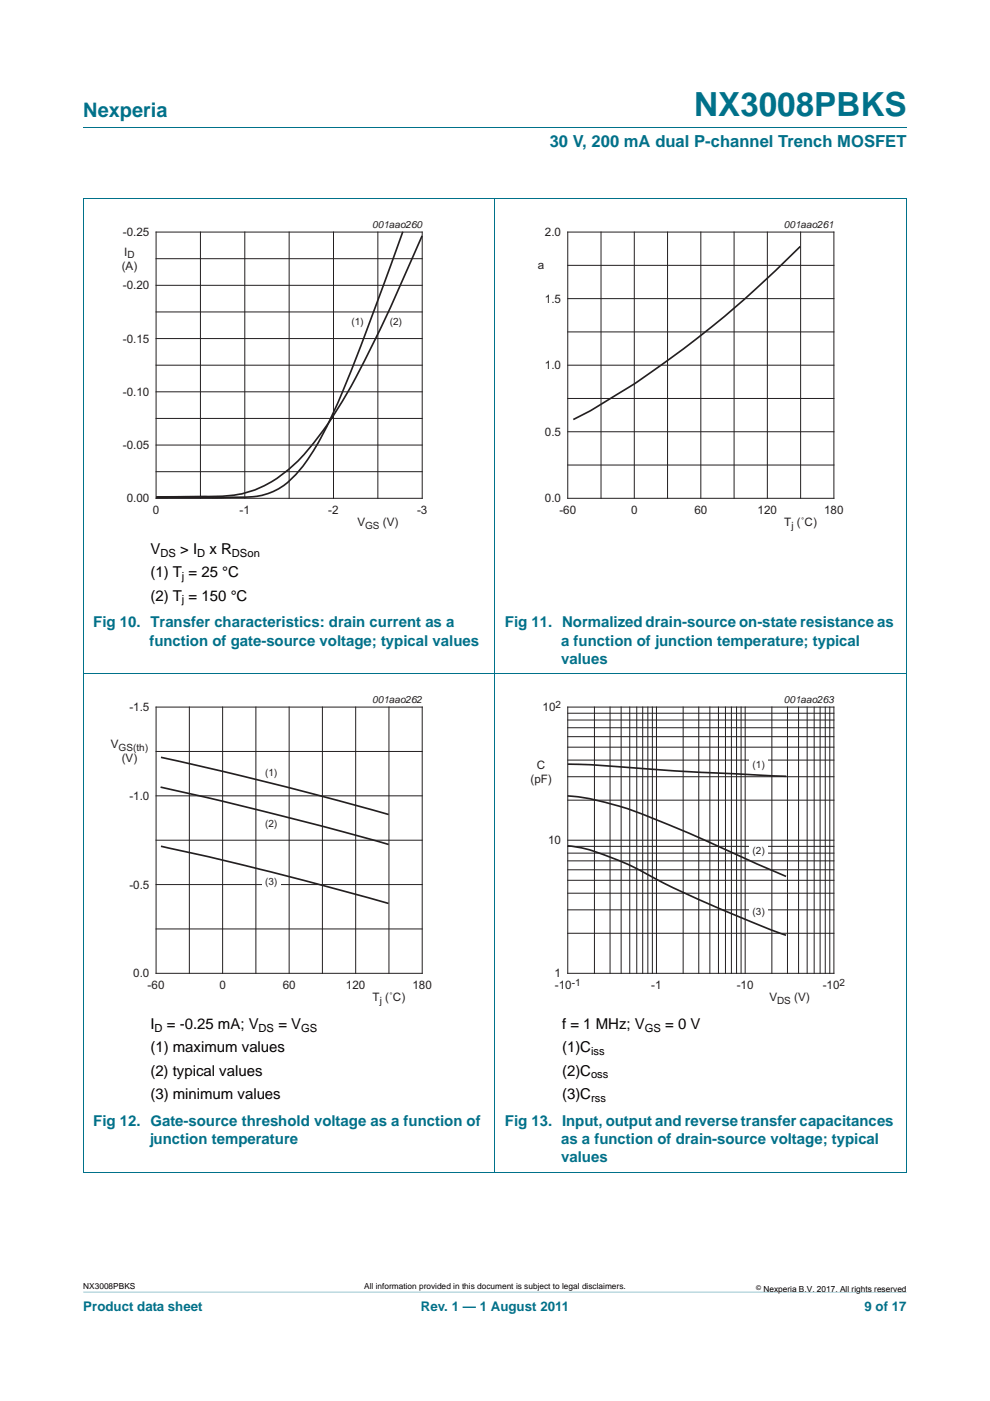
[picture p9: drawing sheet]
<svg xmlns="http://www.w3.org/2000/svg" width="210mm" height="297mm" viewBox="0 0 210 297" stroke-linecap="round" stroke-linejoin="round" font-family="sans-serif">
<defs><g id="words">
<text font-size="7" fill="#00718a" x="147.2" y="24.6">NX3008PBKS</text>
<text font-size="4.2" fill="#00718a" x="17.7" y="24.9">Nexperia</text>
<text font-size="3.5" fill="#00718a" x="116.6" y="31.1">30 V, 200 mA dual P-channel Trench MOSFET</text>
<g font-size="3.2">
<text x="31.9" y="117.5">V</text>
<text x="38.2" y="117.5">&gt; I</text>
<text x="44.4" y="117.5">x R</text>
<text x="31.9" y="122.4">(1) T = 25 °C</text>
<text x="31.9" y="127.3">(2) T = 150 °C</text>
<text x="31.9" y="218.2">I</text>
<text x="35.4" y="218.2">= -0.25 mA; V</text>
<text x="59.1" y="218.2">= V</text>
<text x="119.2" y="218.2">f = 1 MHz; V</text>
<text x="141.1" y="218.2">= 0 V</text>
<text x="31.9" y="223.1">(1) maximum values</text>
<text x="119.2" y="223.1">(1)C</text>
<text x="31.9" y="228">(2) typical values</text>
<text x="31.9" y="233">(3) minimum values</text>
<text x="119.2" y="228">(2)C</text>
<text x="119.2" y="233">(3)C</text>
</g>
<g font-size="3.2" fill="#00718a">
<text x="19.8" y="133">Fig 10. Transfer characteristics: drain current as a</text>
<text x="31.7" y="136.9">function of gate-source voltage; typical values</text>
<text x="107.1" y="133">Fig 11. Normalized drain-source on-state resistance as</text>
<text x="119" y="136.9">a function of junction temperature; typical</text>
<text x="119" y="140.7">values</text>
<text x="19.8" y="238.6">Fig 12. Gate-source threshold voltage as a function of</text>
<text x="107.1" y="238.6">Fig 13. Input, output and reverse transfer capacitances</text>
<text x="31.7" y="242.5">junction temperature</text>
<text x="119" y="242.5">as a function of drain-source voltage; typical</text>
<text x="119" y="246.4">values</text>
</g>
<g font-size="2.8" fill="#00718a">
<text x="17.7" y="277.9">Product data sheet</text>
<text x="89.3" y="277.9">Rev. 1 — 1 August 2011</text>
<text x="183.4" y="277.9">9 of 17</text>
</g>
<g font-size="2.5" fill="#231f20">
<text x="26.1" y="50.1">-0.25</text>
<text x="115.6" y="50.1">2.0</text>
<text x="25.8" y="57.2">(A)</text>
<text x="26.4" y="54.2">I</text>
<text x="114.1" y="57">a</text>
<text x="26.1" y="61.3">-0.20</text>
<text x="115.6" y="64.2">1.5</text>
<text x="26.1" y="72.6">-0.15</text>
<text x="26.1" y="83.9">-0.10</text>
<text x="115.6" y="78.3">1.0</text>
<text x="26.1" y="95.2">-0.05</text>
<text x="115.6" y="92.4">0.5</text>
<text x="26.9" y="106.5">0.00</text>
<text x="115.6" y="106.5">0.0</text>
<text x="32.4" y="109">0</text>
<text x="50.8" y="109">-1</text>
<text x="69.6" y="109">-2</text>
<text x="75.8" y="111.6">V</text>
<text x="81.2" y="111.6">(V)</text>
<text x="88.5" y="109">-3</text>
<text x="118.6" y="109">-60</text>
<text x="133.8" y="109">0</text>
<text x="147.3" y="109">60</text>
<text x="160.7" y="109">120</text>
<text x="166.4" y="111.6">T (˚C)</text>
<text x="174.8" y="109">180</text>
<text x="27.4" y="150.8">-1.5</text>
<text x="115.1" y="150.8">10</text>
<text x="23.5" y="158.7">V</text>
<text x="25.8" y="161.6">(V)</text>
<text x="112.5" y="166">(pF)</text>
<text x="113.9" y="163">C</text>
<text x="27.4" y="169.6">-1.0</text>
<text x="116.3" y="179">10</text>
<text x="27.4" y="188.4">-0.5</text>
<text x="28.3" y="207.2">0.0</text>
<text x="31.3" y="209.8">-60</text>
<text x="46.5" y="209.8">0</text>
<text x="60" y="209.8">60</text>
<text x="73.4" y="209.8">120</text>
<text x="87.5" y="209.8">180</text>
<text x="117.6" y="207.2">1</text>
<text x="117.7" y="209.8">-10</text>
<text x="138.1" y="209.8">-1</text>
<text x="156.3" y="209.8">-10</text>
<text x="174.5" y="209.8">-10</text>
<text x="79" y="212.3">T (˚C)</text>
<text x="163.2" y="212.3">V</text>
<text x="168.5" y="212.3">(V)</text>
</g>
<g font-size="2.4">
<text x="34" y="118">DS</text>
<text x="41.8" y="118">D</text>
<text x="49.2" y="118">DSon</text>
<text x="38.6" y="123">j</text>
<text x="38.6" y="127.9">j</text>
<text x="32.8" y="218.7">D</text>
<text x="54.8" y="218.7">DS</text>
<text x="63.9" y="218.7">GS</text>
<text x="136.8" y="218.7">GS</text>
<text x="125.4" y="223.7">iss</text>
<text x="125.4" y="228.6">oss</text>
<text x="125.4" y="233.6">rss</text>
</g>
<g font-size="2.1" fill="#231f20">
<text x="79" y="48.4">001aao260</text>
<text x="166.3" y="48.4">001aao261</text>
<text x="27" y="54.7">D</text>
<text x="74.5" y="68.9">(1)</text>
<text x="82.7" y="68.9">(2)</text>
<text x="77.4" y="112.1">GS</text>
<text x="167.9" y="112.1">j</text>
<text x="79" y="149.1">001aao262</text>
<text x="166.3" y="149.1">001aao263</text>
<text x="117.8" y="150">2</text>
<text x="25.2" y="159.2">GS(th)</text>
<text x="56.2" y="164.6">(1)</text>
<text x="159.6" y="162.8">(1)</text>
<text x="56.2" y="175.3">(2)</text>
<text x="159.6" y="181">(2)</text>
<text x="56.2" y="187.7">(3)</text>
<text x="159.6" y="193.9">(3)</text>
<text x="121.3" y="209">-1</text>
<text x="178.1" y="209">2</text>
<text x="80.5" y="212.8">j</text>
<text x="164.8" y="212.8">DS</text>
</g>
<g font-size="1.8">
<text x="17.7" y="273.3">NX3008PBKS</text>
<text x="77.3" y="273.3">All information provided in this document is subject to legal disclaimers.</text>
<text x="161.9" y="273.9">Nexperia B.V. 2017. All rights reserved</text>
</g>
<text font-size="1.4" x="160.4" y="273.4">©</text>
</g></defs>
<path d="M17.7 273.9l174.6 .1z" fill="#00718a"/>
<path d="M17.7 27h174.6M17.6 42.1h174.7M17.7 42.2v206.3M105 42.1v206.5M192.3 42.2v206.3M17.6 142.9h174.7M17.6 248.5h174.7" fill="none" stroke="#00718a" stroke-width=".21"/>
<path d="M20.4 46.4h81.9v66.3h-81.9zM107.7 46.4h81.9v66.3h-81.9zM20.4 147.1h81.9v66.3h-81.9z" fill="none" stroke="#fff" stroke-width=".21"/>
<g fill="none" stroke="#231f20" stroke-width=".21">
<path d="M33.1 49.2h56.5v56.5h-56.5zM33.1 54.8h56.5M42.5 49.2v56.5M51.9 49.2v56.5M61.3 49.2v56.5M70.7 49.2v56.5M80.1 49.2v56.5M120.4 49.2h56.5v56.5h-56.5zM120.4 56.3h56.5M127.5 49.2v56.5M134.5 49.2v56.5M141.6 49.2v56.5"/>
<path d="M148.6 49.2v56.5M155.7 49.2v56.5M162.8 49.2v56.5M169.8 49.2v56.5M33.1 66.1h56.5M33.1 77.4h56.5M33.1 60.5h56.5M33.1 71.8h56.5M120.4 77.4h56.5M120.4 70.4h56.5M120.4 63.3h56.5M33.1 88.7h56.5"/>
<path d="M33.1 83.1h56.5M33.1 94.4h56.5M120.4 98.6h56.5M120.4 91.5h56.5M120.4 84.5h56.5M33.1 100h56.5M33.1 159.3h56.5M33.1 149.9h56.5v56.5h-56.5zM40.2 149.9v56.5M47.2 149.9v56.5M54.3 149.9v56.5M61.3 149.9v56.5"/>
<path d="M68.4 149.9v56.5M75.4 149.9v56.5M82.5 149.9v56.5M33.1 168.7h56.5M33.1 178.1h56.5M33.1 187.5h56.5M33.1 197h56.5"/>
</g>
<path d="M85.4 49.1l-8.6 23.5-5.1 12.8a67.3 67.3 0 0 1-8.2 14.4 14.2 14.2 0 0 1-12.5 5.6l-17.9 .1M89.5 50l-1.9 4.4a283.9 283.9 0 0 1-15.2 31 57 57 0 0 1-11.7 14.6 22.4 22.4 0 0 1-15.9 5.3h-11.7M169.7 52.3l-10.4 9.9-7.8 6.6-6.1 4.8-5 3.7-5.4 3.8-3.8 2.3a76.6 76.6 0 0 1-9.6 5.5M34.1 166.9l21.5 5 14.7 3.8 12.2 3.3M34.1 160.6l11.9 2.6 12.6 3.1 23.9 6.4M34.1 179.4l11.3 2.5 13.7 3.4 23.3 6.2" fill="none" stroke="#231f20" stroke-width=".35"/>
<path d="M55.5 185.8h4v3.5h-4z" fill="#fff"/>
<path d="M107.7 147.1h81.9v66.3h-81.9z" fill="none" stroke="#fff" stroke-width=".21"/>
<g fill="none" stroke="#231f20" stroke-width=".21">
<path d="M120.4 158.4h56.5M120.4 156.2h56.5M120.4 154.3h56.5M120.4 152.7h56.5M120.4 151.2h56.5M120.4 149.9h56.5v56.5h-56.5zM126.1 149.9v56.5M129.4 149.9v56.5M131.7 149.9v56.5M133.6 149.9v56.5M135.1 149.9v56.5M136.3 149.9v56.5"/>
<path d="M137.4 149.9v56.5M138.4 149.9v56.5M139.2 149.9v56.5M144.9 149.9v56.5M148.2 149.9v56.5M150.6 149.9v56.5M152.4 149.9v56.5M153.9 149.9v56.5M155.1 149.9v56.5M156.2 149.9v56.5M157.2 149.9v56.5M158.1 149.9v56.5"/>
<path d="M163.7 149.9v56.5M167 149.9v56.5M169.4 149.9v56.5M171.2 149.9v56.5M172.7 149.9v56.5M173.9 149.9v56.5M175 149.9v56.5M176 149.9v56.5M120.4 179.4h56.5M120.4 178.1h56.5M120.4 169.6h56.5M120.4 164.7h56.5"/>
<path d="M120.4 161.2h56.5M120.4 197.9h56.5M120.4 192.9h56.5M120.4 189.4h56.5M120.4 186.6h56.5M120.4 184.4h56.5M120.4 182.5h56.5M120.4 180.9h56.5"/>
</g>
<path d="M120.4 168.7a63 63 0 0 1 18.8 5.1l6.9 2.8 20.6 9.2M120.4 179.3a33.6 33.6 0 0 1 10.7 3.1l3.1 1.3a238.5 238.5 0 0 0 32.5 14.6M120.4 162l6.5 .2 19.4 1.4 20.5 1" fill="none" stroke="#231f20" stroke-width=".35"/>
<g fill="#fff">
<path d="M159 160.6h3.9v3.3h-3.9z"/>
<path d="M159 178.8h3.9v3.3h-3.9z"/>
<path d="M159 191.7h3.9v3.3h-3.9z"/>
</g>
<use href="#words"/>
</svg>
